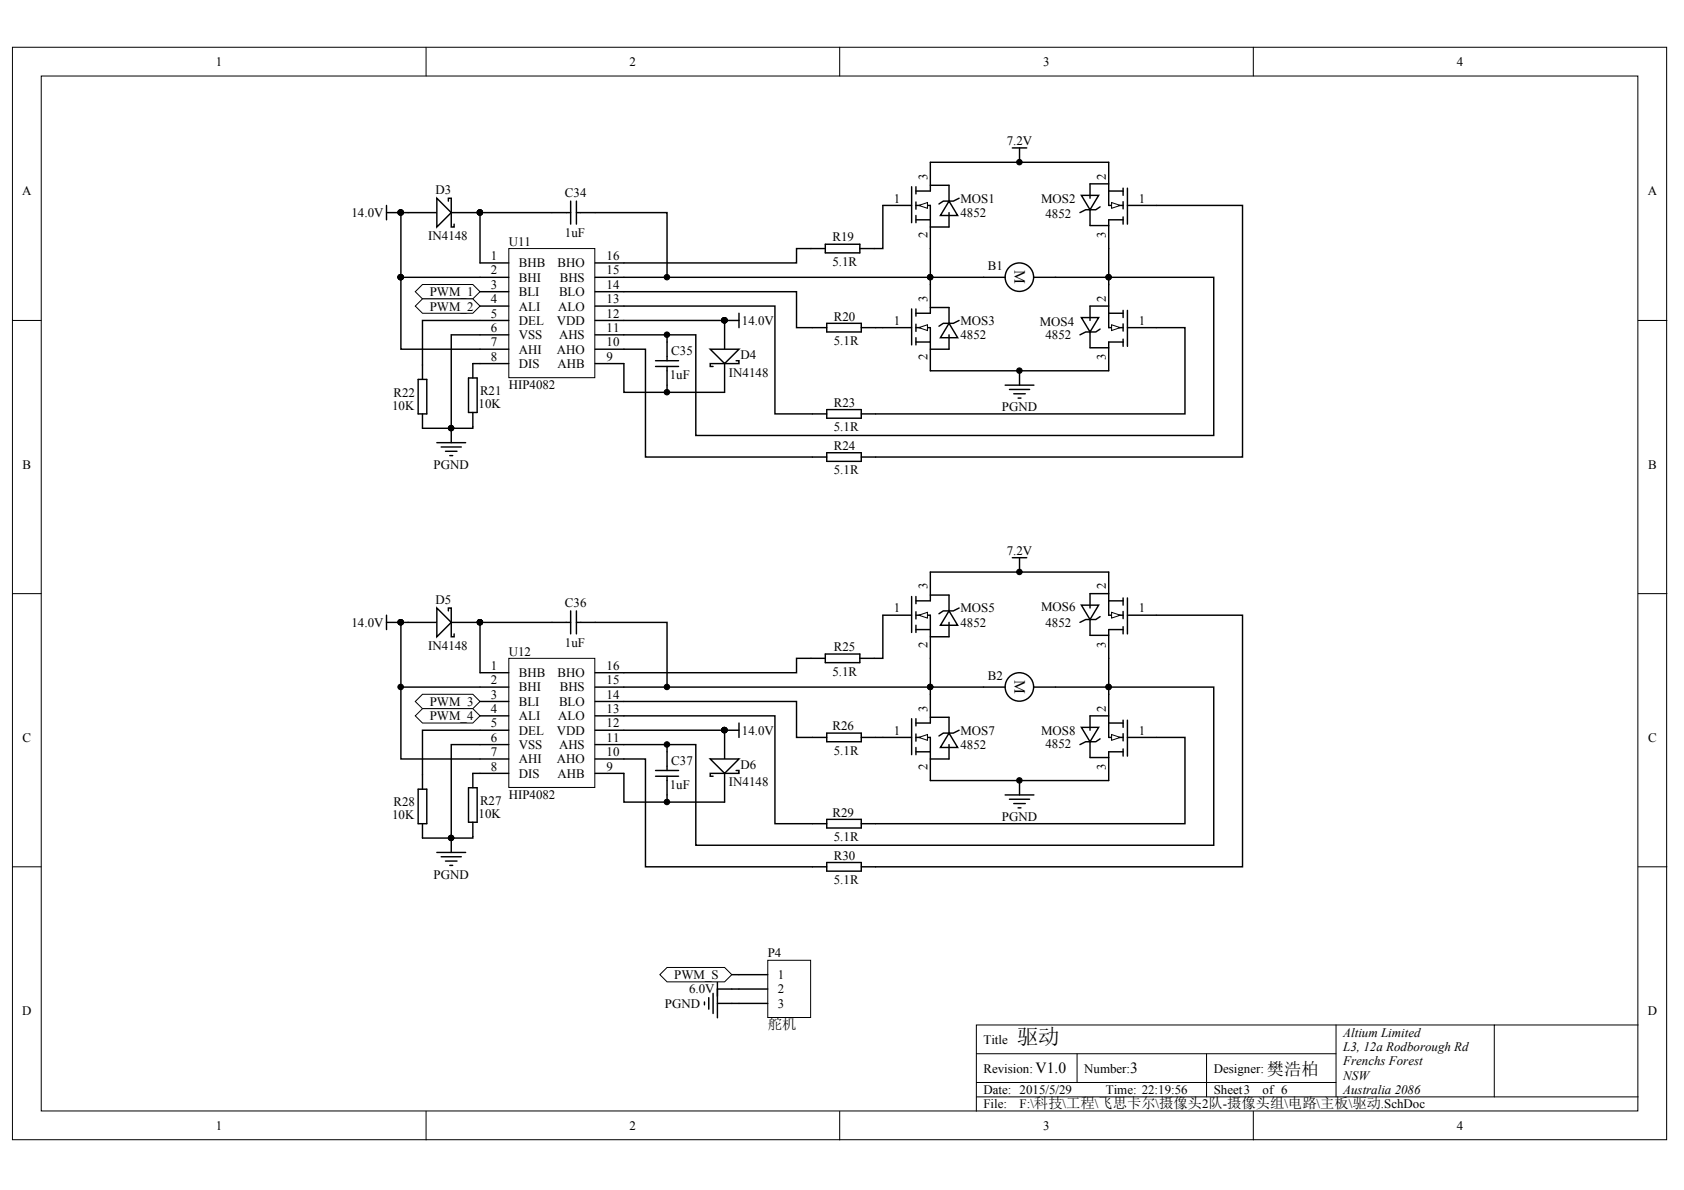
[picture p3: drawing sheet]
<svg xmlns="http://www.w3.org/2000/svg" width="297mm" height="210mm" viewBox="0 0 297 210" stroke-linecap="round" stroke-linejoin="round" font-family="sans-serif">
<defs><g id="words">
<text font-size="3.8" x="179.3" y="184.1">驱动</text>
<text font-size="3" x="223.5" y="189.6">樊浩柏</text>
<g font-size="2.7">
<text x="178.9" y="47.6" transform="rotate(90 178.9 47.6)">M</text>
<text x="178.9" y="119.9" transform="rotate(90 178.9 119.9)">M</text>
<text x="182.6" y="189.3">V1.0</text>
<text x="199.4" y="189.3">3</text>
</g>
<text font-size="2.5" x="135.4" y="181.6">舵机</text>
<g font-size="2.3">
<text x="38.1" y="11.6">1</text>
<text x="111.1" y="11.6">2</text>
<text x="184" y="11.6">3</text>
<text x="257" y="11.6">4</text>
<text x="177.6" y="25.6">7.2V</text>
<text x="3.9" y="34.5">A</text>
<text x="76.8" y="34.2">D3</text>
<text x="99.7" y="34.7">C34</text>
<text x="157.6" y="35.7">1</text>
<text x="163.6" y="31.7" transform="rotate(-90 163.6 31.7)">3</text>
<text x="169.4" y="35.7">MOS1</text>
<text x="183.7" y="35.7">MOS2</text>
<text x="195.1" y="31.7" transform="rotate(-90 195.1 31.7)">2</text>
<text x="200.9" y="35.7">1</text>
<text x="290.7" y="34.5">A</text>
<text x="62" y="38.3">14.0V</text>
<text x="99.7" y="41.8">1uF</text>
<text x="163.6" y="41.9" transform="rotate(-90 163.6 41.9)">2</text>
<text x="169.4" y="38.3">4852</text>
<text x="184.4" y="38.5">4852</text>
<text x="195.1" y="41.9" transform="rotate(-90 195.1 41.9)">3</text>
<text x="75.5" y="42.3">IN4148</text>
<text x="86.6" y="45.9">1</text>
<text x="89.7" y="43.3">U11</text>
<text x="91.5" y="47.1">BHB</text>
<text x="98.3" y="47.1">BHO</text>
<text x="107" y="45.9">16</text>
<text x="146.8" y="42.6">R19</text>
<text x="146.8" y="46.9">5.1R</text>
<text x="174.2" y="47.6">B1</text>
<text x="75.8" y="52.2">PWM_1</text>
<text x="86.6" y="48.4">2</text>
<text x="86.6" y="51">3</text>
<text x="86.6" y="53.5">4</text>
<text x="91.5" y="49.7">BHI</text>
<text x="91.5" y="52.2">BLI</text>
<text x="98.6" y="52.2">BLO</text>
<text x="98.7" y="49.7">BHS</text>
<text x="107" y="53.5">13</text>
<text x="107" y="51">14</text>
<text x="107" y="48.4">15</text>
<text x="163.6" y="53.2" transform="rotate(-90 163.6 53.2)">3</text>
<text x="195.1" y="53.2" transform="rotate(-90 195.1 53.2)">2</text>
<text x="75.8" y="54.8">PWM_2</text>
<text x="86.6" y="56">5</text>
<text x="86.6" y="58.6">6</text>
<text x="91.5" y="54.8">ALI</text>
<text x="91.5" y="57.3">DEL</text>
<text x="91.5" y="59.8">VSS</text>
<text x="98.2" y="57.3">VDD</text>
<text x="98.5" y="54.8">ALO</text>
<text x="98.6" y="59.8">AHS</text>
<text x="107" y="58.6">11</text>
<text x="107" y="56">12</text>
<text x="130.9" y="57.3">14.0V</text>
<text x="147.1" y="56.5">R20</text>
<text x="157.6" y="57.3">1</text>
<text x="169.4" y="57.3">MOS3</text>
<text x="169.4" y="59.8">4852</text>
<text x="183.4" y="57.6">MOS4</text>
<text x="184.4" y="59.8">4852</text>
<text x="200.9" y="57.3">1</text>
<text x="86.6" y="61.1">7</text>
<text x="86.6" y="63.6">8</text>
<text x="91.5" y="62.4">AHI</text>
<text x="91.5" y="64.9">DIS</text>
<text x="98.2" y="62.4">AHO</text>
<text x="98.3" y="64.9">AHB</text>
<text x="107" y="63.6">9</text>
<text x="107" y="61.1">10</text>
<text x="118.4" y="62.6">C35</text>
<text x="130.6" y="63.4">D4</text>
<text x="147.1" y="60.9">5.1R</text>
<text x="163.6" y="63.5" transform="rotate(-90 163.6 63.5)">2</text>
<text x="195.1" y="63.5" transform="rotate(-90 195.1 63.5)">3</text>
<text x="69.4" y="70">R22</text>
<text x="84.4" y="72">10K</text>
<text x="84.7" y="69.7">R21</text>
<text x="89.7" y="68.7">HIP4082</text>
<text x="118.2" y="66.9">1uF</text>
<text x="128.6" y="66.4">IN4148</text>
<text x="147.1" y="71.7">R23</text>
<text x="69.2" y="72.2">10K</text>
<text x="147.1" y="76.1">5.1R</text>
<text x="176.7" y="72.5">PGND</text>
<text x="4" y="82.7">B</text>
<text x="76.5" y="82.7">PGND</text>
<text x="147.1" y="79.4">R24</text>
<text x="147.1" y="83.7">5.1R</text>
<text x="290.7" y="82.7">B</text>
<text x="177.6" y="97.9">7.2V</text>
<text x="76.8" y="106.5">D5</text>
<text x="99.7" y="107">C36</text>
<text x="163.6" y="103.9" transform="rotate(-90 163.6 103.9)">3</text>
<text x="183.7" y="107.8">MOS6</text>
<text x="195.1" y="103.9" transform="rotate(-90 195.1 103.9)">2</text>
<text x="62" y="110.6">14.0V</text>
<text x="157.6" y="108">1</text>
<text x="169.4" y="108">MOS5</text>
<text x="169.4" y="110.6">4852</text>
<text x="184.4" y="110.6">4852</text>
<text x="200.9" y="108">1</text>
<text x="75.5" y="114.6">IN4148</text>
<text x="86.6" y="118.2">1</text>
<text x="89.7" y="115.6">U12</text>
<text x="91.5" y="119.4">BHB</text>
<text x="98.3" y="119.4">BHO</text>
<text x="99.7" y="114.1">1uF</text>
<text x="107" y="118.2">16</text>
<text x="146.8" y="119.2">5.1R</text>
<text x="147.1" y="114.9">R25</text>
<text x="163.6" y="114.2" transform="rotate(-90 163.6 114.2)">2</text>
<text x="174.2" y="119.9">B2</text>
<text x="195.1" y="114.2" transform="rotate(-90 195.1 114.2)">3</text>
<text x="75.8" y="124.5">PWM_3</text>
<text x="86.6" y="120.7">2</text>
<text x="86.6" y="123.2">3</text>
<text x="86.6" y="125.8">4</text>
<text x="91.5" y="122">BHI</text>
<text x="91.5" y="124.5">BLI</text>
<text x="98.6" y="124.5">BLO</text>
<text x="98.7" y="122">BHS</text>
<text x="107" y="125.8">13</text>
<text x="107" y="123.2">14</text>
<text x="107" y="120.7">15</text>
<text x="163.6" y="125.5" transform="rotate(-90 163.6 125.5)">3</text>
<text x="195.1" y="125.5" transform="rotate(-90 195.1 125.5)">2</text>
<text x="4" y="130.9">C</text>
<text x="75.8" y="127">PWM_4</text>
<text x="86.6" y="128.3">5</text>
<text x="86.6" y="130.9">6</text>
<text x="91.5" y="127">ALI</text>
<text x="91.5" y="129.6">DEL</text>
<text x="98.2" y="129.6">VDD</text>
<text x="98.5" y="127">ALO</text>
<text x="107" y="130.9">11</text>
<text x="107" y="128.3">12</text>
<text x="130.9" y="129.6">14.0V</text>
<text x="146.8" y="128.8">R26</text>
<text x="157.6" y="129.6">1</text>
<text x="169.4" y="129.6">MOS7</text>
<text x="183.7" y="129.6">MOS8</text>
<text x="184.4" y="131.9">4852</text>
<text x="200.9" y="129.6">1</text>
<text x="290.7" y="130.9">C</text>
<text x="86.6" y="133.4">7</text>
<text x="86.6" y="135.9">8</text>
<text x="91.5" y="132.1">VSS</text>
<text x="91.5" y="134.7">AHI</text>
<text x="91.5" y="137.2">DIS</text>
<text x="98.2" y="134.7">AHO</text>
<text x="98.3" y="137.2">AHB</text>
<text x="98.6" y="132.1">AHS</text>
<text x="107" y="135.9">9</text>
<text x="107" y="133.4">10</text>
<text x="118.4" y="134.9">C37</text>
<text x="130.6" y="135.7">D6</text>
<text x="147.1" y="133.1">5.1R</text>
<text x="163.6" y="135.8" transform="rotate(-90 163.6 135.8)">2</text>
<text x="169.4" y="132.1">4852</text>
<text x="195.1" y="135.8" transform="rotate(-90 195.1 135.8)">3</text>
<text x="69.4" y="142.3">R28</text>
<text x="84.7" y="142">R27</text>
<text x="89.7" y="141">HIP4082</text>
<text x="118.2" y="139.2">1uF</text>
<text x="128.6" y="138.7">IN4148</text>
<text x="69.2" y="144.5">10K</text>
<text x="84.4" y="144.3">10K</text>
<text x="146.8" y="144">R29</text>
<text x="147.1" y="148.3">5.1R</text>
<text x="176.7" y="144.8">PGND</text>
<text x="76.5" y="155">PGND</text>
<text x="147.1" y="151.6">R30</text>
<text x="147.1" y="156">5.1R</text>
<text x="118.9" y="172.7">PWM_S</text>
<text x="135.4" y="168.9">P4</text>
<text x="137.2" y="172.7">1</text>
<text x="3.9" y="179">D</text>
<text x="117.3" y="177.7">PGND</text>
<text x="121.5" y="175.2">6.0V</text>
<text x="137.2" y="175.2">2</text>
<text x="137.2" y="177.7">3</text>
<text x="290.7" y="179">D</text>
<text x="173.5" y="184.1">Title</text>
<text x="236.9" y="182.9">Altium Limited</text>
<text x="236.9" y="185.4">L3, 12a Rodborough Rd</text>
<text x="173.5" y="189.2">Revision:</text>
<text x="191.3" y="189.2">Number:</text>
<text x="214.1" y="189.2">Designer:</text>
<text x="236.9" y="187.9">Frenchs Forest</text>
<text x="236.9" y="190.5">NSW</text>
<text x="173.5" y="193">Date: 2015/5/29</text>
<text x="173.5" y="195.5">File:</text>
<text x="179.8" y="195.5">F:\科技\工程\飞思卡尔\摄像头2队-摄像头组\电路\主板\驱动.SchDoc</text>
<text x="195.1" y="193">Time: 22:19:56</text>
<text x="214.1" y="193">Sheet3</text>
<text x="222.7" y="193">of 6</text>
<text x="236.9" y="193">Australia 2086</text>
<text x="38.1" y="199.3">1</text>
<text x="111.1" y="199.3">2</text>
<text x="184" y="199.3">3</text>
<text x="257" y="199.3">4</text>
</g>
</g></defs>
<g fill="#fff" stroke="#000" stroke-width=".18">
<path d="M2.2 8.3h291.8v192.7h-291.8z"/>
<path d="M7.3 13.4h281.6v182.6h-281.6z"/>
</g>
<g fill="none" stroke="#000" stroke-width=".18">
<path d="M75.2 8.3v5.1M148.1 8.3v5.1M221.1 8.3v5.1M2.2 56.5h5.1M289 56.5h5M2.2 104.7h5.1M289 104.7h5M2.2 152.9h5.1M289 152.9h5M75.2 196v5.1M148.1 196v5.1M172.2 185.9h63.5"/>
<path d="M172.2 193.5h116.8M172.2 190.9h63.5M190 185.9v5M212.8 185.9v7.6M221.1 196v5.1M235.7 180.8v12.7M263.6 180.8h-91.4v15.2M289 180.8h-25.4v12.7"/>
</g>
<path d="M89.7 43.8h15.2v22.8h-15.2z" fill="#fff" stroke="#000" stroke-width=".18"/>
<g fill="none" stroke="#000" stroke-width=".25">
<path d="M155.7 36.2h5.1M160.8 32.9v6.4M163.6 36.2h.5M164.1 28.6v5.1M164.1 38.8v5M84.7 46.4h5M84.7 48.9h5M84.7 51.5h5M84.7 54h5M84.7 56.5h5M84.7 59.1h5M105 46.4h5"/>
<path d="M105 48.9h5M105 51.5h5M105 54h5M105 56.5h5M105 59.1h5M84.7 61.6h5M84.7 64.1h5M105 61.6h5M105 64.1h5"/>
</g>
<path d="M162.1 36.2l1.5-.5v1z" fill="#fff" stroke="#000" stroke-width=".18"/>
<path d="M161.6 38.8h2.5M161.6 33.7h2.5" fill="none" stroke="#000" stroke-width=".25"/>
<path d="M167.4 35.5l1.5 2.5h-3z" fill="#fff" stroke="#000" stroke-width=".25"/>
<g fill="none" stroke="#000" stroke-width=".25">
<path d="M161.6 32.9v1.3M161.6 35.6v1.3M161.6 38v1.3M161.6 36.2h.7M164.1 36.2v2.6M164.1 32.7h3.3v2.8M167.4 37.5v2.5h-3.3M169.2 35l-1 .5h-1.8l-.8 .5M195.6 36.2h.5M195.6 28.6v5.1M195.6 38.8v5M198.9 36.2h5"/>
<path d="M198.9 33.2v6.3"/>
</g>
<path d="M196.1 35.7l1.5 .5-1.5 .5z" fill="#fff" stroke="#000" stroke-width=".18"/>
<path d="M195.6 33.7h2.5M195.6 38.8h2.5" fill="none" stroke="#000" stroke-width=".25"/>
<path d="M190.7 34.5h3.1l-1.5 2.5z" fill="#fff" stroke="#000" stroke-width=".25"/>
<g fill="none" stroke="#000" stroke-width=".25">
<path d="M192.3 37v2.8h3.3M194 36.5l-.7 .5h-1.8l-1 .5M195.6 33.7v2.5M195.6 32.4h-3.3v2.6M197.3 36.2h.8M198.1 33.2v1.3M198.1 35.6v1.2M198.1 38.3v1.2M155.7 57.8h5.1M160.8 54.5v6.3M163.6 57.8h.5M164.1 50.2v5.1"/>
<path d="M164.1 60.3v5.1"/>
</g>
<path d="M162.1 57.8l1.5-.5v1z" fill="#fff" stroke="#000" stroke-width=".18"/>
<path d="M161.6 55.3h2.5M161.6 60.3h2.5" fill="none" stroke="#000" stroke-width=".25"/>
<path d="M167.4 57l1.5 2.6h-3z" fill="#fff" stroke="#000" stroke-width=".25"/>
<g fill="none" stroke="#000" stroke-width=".25">
<path d="M161.6 54.5v1.3M161.6 57.2v1.3M161.6 59.6v1.2M161.6 57.8h.7M164.1 57.8v2.5M164.1 54.2h3.3v2.8M167.4 59.1v2.5h-3.3M169.2 56.5l-1 .5h-1.8l-.8 .5M195.6 57.8h.5M195.6 50.2v5.1M198.9 57.8h5M198.9 54.7v6.4"/>
<path d="M195.6 60.3v5.1"/>
</g>
<path d="M196.1 57.3l1.5 .5-1.5 .5z" fill="#fff" stroke="#000" stroke-width=".18"/>
<path d="M195.6 55.3h2.5M195.6 60.3h2.5" fill="none" stroke="#000" stroke-width=".25"/>
<path d="M190.7 56h3.1l-1.5 2.6z" fill="#fff" stroke="#000" stroke-width=".25"/>
<path d="M72 37.5h5.1M79.6 37.5h5.1M192.3 58.6v2.7h3.3M194 58l-.7 .6h-1.8l-1 .5M195.6 55.3v2.5M195.6 54h-3.3v2.5M197.3 57.8h.8M198.1 54.7v1.3M198.1 57.1v1.3M198.1 59.8v1.3" fill="none" stroke="#000" stroke-width=".25"/>
<circle cx="84.6" cy="37.5" r=".48" fill="#000" stroke="#000" stroke-width=".18"/>
<path d="M77.1 35l2.5 2.5-2.5 2.5z" fill="#fff" stroke="#000" stroke-width=".25"/>
<g fill="none" stroke="#000" stroke-width=".25">
<path d="M79.1 35.5v-.5h.5v5h.5v-.5M97.4 37.5h3.3M100.7 35.5v4M101.7 37.5h3.3M101.7 35.5v4M155.7 36.2v7.6h-4M127.8 56.5v5.1M143.3 57.8h2.5M145.6 43.8h-5.1v2.6h-30.5M145.6 43.1h6.1v1.5h-6.1zM145.8 57h6.1v1.6h-6.1zM151.9 57.8h3.8"/>
<path d="M164.1 43.8v6.4M173.5 48.9h3.8M182.4 48.9h3.8M73.8 66.9h1.5v6.1h-1.5zM74.5 64.4v2.5M74.5 73v2.5M82.6 66.7h1.6v6.1h-1.6zM83.4 64.1v2.6M83.4 72.8v2.5M127.8 64.1v5.1"/>
<circle cx="179.8" cy="48.9" r="2.51"/>
</g>
<g fill="#000" stroke="#000" stroke-width=".18">
<circle cx="84.6" cy="37.5" r=".48"/>
<circle cx="127.8" cy="56.5" r=".49"/>
<circle cx="164.1" cy="48.9" r=".48"/>
</g>
<path d="M125.3 61.6h5l-2.5 2.5z" fill="#fff" stroke="#000" stroke-width=".25"/>
<g fill="none" stroke="#000" stroke-width=".25">
<path d="M68.2 36.2v2.6M68.2 37.5h2.5M105 37.5h12.7v11.4M164.1 28.6h31.5M178.6 26.1h2.5M179.8 26.1v2.5M203.9 36.2h15.3v44.4h-67.3M70.7 48.9v12.7h14M84.7 59.1h-5.1v19M84.7 56.5h-10.2v7.9M110 51.5h30.5v6.3h2.8M110 54h26.7v19h9.1"/>
<path d="M110 56.5h20.3M110 48.9h63.5M117.7 59.1v4.5M130.3 55.3v2.5M186.2 48.9h27.9v27.9h-91.4v-17.7h-12.7M195.6 43.8v6.4M203.9 57.8h5.1v15.2h-57.1M77.1 78.1h5M77.8 78.8h3.6M78.6 79.6h2M110 64.1v5.1h17.8M110 61.6h3.9v19h31.9"/>
<path d="M115.6 64.6h4.1M115.6 63.6h4.1M117.7 64.6v4.6M129.8 63.6h.5v.5h-5v.5h.5M145.8 72.2h6.1v1.6h-6.1zM145.8 79.9h6.1v1.5h-6.1zM164.1 65.4h31.5M177.3 67.9h5.1M178.1 68.7h3.5M178.8 69.5h2M179.6 70.2h.5M179.8 65.4v2.5"/>
<path d="M79.3 80.4h.5"/>
</g>
<g fill="#000" stroke="#000" stroke-width=".18">
<circle cx="70.7" cy="37.5" r=".49"/>
<circle cx="179.8" cy="28.6" r=".48"/>
<circle cx="70.7" cy="48.9" r=".49"/>
<circle cx="117.6" cy="59" r=".48"/>
<circle cx="117.6" cy="48.9" r=".48"/>
<circle cx="127.8" cy="56.5" r=".49"/>
<circle cx="195.5" cy="48.9" r=".48"/>
<circle cx="79.6" cy="75.5" r=".48"/>
<circle cx="117.6" cy="69.2" r=".48"/>
<circle cx="179.8" cy="65.4" r=".48"/>
</g>
<g fill="#fff" stroke="#000" stroke-width=".18">
<path d="M73.3 51.5l1.2-1.3h8.9l1.3 1.3-1.3 1.2h-8.9z" fill-rule="evenodd"/>
<path d="M73.3 54l1.2-1.3h8.9l1.3 1.3-1.3 1.3h-8.9z" fill-rule="evenodd"/>
</g>
<path d="M89.7 116.1h15.2v22.8h-15.2z" fill="#fff" stroke="#000" stroke-width=".18"/>
<g fill="none" stroke="#000" stroke-width=".25">
<path d="M84.7 118.7h5M105 118.7h5M155.7 108.5h5.1M160.8 105.2v6.4M163.6 108.5h.5M164.1 100.9v5.1M164.1 111.1v5M84.7 121.2h5M84.7 123.7h5M84.7 126.3h5M84.7 128.8h5M84.7 131.3h5"/>
<path d="M84.7 133.9h5M84.7 136.4h5M105 121.2h5M105 123.7h5M105 126.3h5M105 128.8h5M105 131.3h5M105 133.9h5M105 136.4h5"/>
</g>
<path d="M162.1 108.5l1.5-.5v1z" fill="#fff" stroke="#000" stroke-width=".18"/>
<path d="M161.6 111.1h2.5M161.6 106h2.5" fill="none" stroke="#000" stroke-width=".25"/>
<path d="M167.4 107.8l1.5 2.5h-3z" fill="#fff" stroke="#000" stroke-width=".25"/>
<g fill="none" stroke="#000" stroke-width=".25">
<path d="M161.6 105.2v1.3M161.6 107.9v1.3M161.6 110.3v1.3M161.6 108.5h.7M164.1 108.5v2.6M164.1 105h3.3v2.8M167.4 109.8v2.5h-3.3M169.2 107.2l-1 .6h-1.8l-.8 .5M195.6 108.5h.5M195.6 100.9v5.1M195.6 111.1v5M198.9 108.5h5"/>
<path d="M198.9 105.5v6.3"/>
</g>
<path d="M196.1 108l1.5 .5-1.5 .5z" fill="#fff" stroke="#000" stroke-width=".18"/>
<path d="M195.6 106h2.5M195.6 111.1h2.5" fill="none" stroke="#000" stroke-width=".25"/>
<path d="M190.7 106.7h3.1l-1.5 2.6z" fill="#fff" stroke="#000" stroke-width=".25"/>
<g fill="none" stroke="#000" stroke-width=".25">
<path d="M192.3 109.3v2.8h3.3M194 108.8l-.7 .5h-1.8l-1 .5M195.6 106v2.5M195.6 104.7h-3.3v2.5M197.3 108.5h.8M198.1 105.5v1.2M198.1 107.9v1.2M198.1 110.5v1.3M155.7 130.1h5.1M160.8 126.8v6.3M163.6 130.1h.5M164.1 122.5v5"/>
<path d="M164.1 132.6v5.1"/>
</g>
<path d="M162.1 130.1l1.5-.5v1z" fill="#fff" stroke="#000" stroke-width=".18"/>
<path d="M161.6 132.6h2.5M161.6 127.5h2.5" fill="none" stroke="#000" stroke-width=".25"/>
<path d="M167.4 129.3l1.5 2.5h-3z" fill="#fff" stroke="#000" stroke-width=".25"/>
<g fill="none" stroke="#000" stroke-width=".25">
<path d="M161.6 126.8v1.2M161.6 129.5v1.2M161.6 131.8v1.3M161.6 130.1h.7M164.1 130.1v2.5M164.1 126.5h3.3v2.8M167.4 131.3v2.6h-3.3M169.2 128.8l-1 .5h-1.8l-.8 .5M195.6 130.1h.5M195.6 122.5v5M195.6 132.6v5.1M198.9 130.1h5"/>
<path d="M198.9 127v6.4"/>
</g>
<path d="M196.1 129.6l1.5 .5-1.5 .5z" fill="#fff" stroke="#000" stroke-width=".18"/>
<path d="M195.6 127.5h2.5M195.6 132.6h2.5" fill="none" stroke="#000" stroke-width=".25"/>
<path d="M190.7 128.3h3.1l-1.5 2.5z" fill="#fff" stroke="#000" stroke-width=".25"/>
<path d="M72 109.8h5.1M79.6 109.8h5.1M192.3 130.8v2.8h3.3M194 130.3l-.7 .5h-1.8l-1 .5M195.6 127.5v2.6M195.6 126.3h-3.3v2.5M197.3 130.1h.8M198.1 127v1.3M198.1 129.4v1.3M198.1 132.1v1.3" fill="none" stroke="#000" stroke-width=".25"/>
<circle cx="84.6" cy="109.8" r=".48" fill="#000" stroke="#000" stroke-width=".18"/>
<path d="M77.1 107.2l2.5 2.6-2.5 2.5z" fill="#fff" stroke="#000" stroke-width=".25"/>
<g fill="none" stroke="#000" stroke-width=".25">
<path d="M79.1 107.8v-.6h.5v5.1h.5v-.5M97.4 109.8h3.3M100.7 107.8v4M101.7 109.8h3.3M101.7 107.8v4M145.6 116.1h-5.1v2.6h-30.5M145.6 115.4h6.1v1.5h-6.1zM155.7 108.5v7.6h-4M164.1 116.1v6.4M73.8 139.2h1.5v6.1h-1.5zM74.5 136.7v2.5M82.6 138.9h1.6v6.1h-1.6z"/>
<path d="M83.4 136.4v2.5M127.8 128.8v5.1M127.8 136.4v5.1M143.3 130.1h2.5M145.8 129.3h6.1v1.5h-6.1zM151.9 130.1h3.8M173.5 121.2h3.8M182.4 121.2h3.8M74.5 145.3v2.5M83.4 145v2.6"/>
<circle cx="179.8" cy="121.2" r="2.51"/>
</g>
<g fill="#000" stroke="#000" stroke-width=".18">
<circle cx="84.6" cy="109.8" r=".48"/>
<circle cx="127.8" cy="128.8" r=".49"/>
<circle cx="164.1" cy="121.2" r=".48"/>
</g>
<path d="M125.3 133.9h5l-2.5 2.5z" fill="#fff" stroke="#000" stroke-width=".25"/>
<g fill="none" stroke="#000" stroke-width=".25">
<path d="M178.6 98.4h2.5M179.8 98.4v2.5M68.2 108.5v2.6M68.2 109.8h2.5M105 109.8h12.7v11.4M164.1 100.9h31.5M195.6 116.1v6.4M203.9 108.5h15.3v44.4h-67.3M70.7 121.2h14M84.7 131.3h-5.1v19.1M84.7 128.8h-10.2v7.9M110 136.4v5.1h17.8"/>
<path d="M110 123.7h30.5v6.4h2.8M110 126.3h26.7v19h9.1M110 133.9h3.9v19h31.9M110 128.8h20.3M110 121.2h63.5M115.6 136.9h4.1M115.6 135.9h4.1M117.7 131.3v4.6M117.7 136.9v4.6M129.8 135.9h.5v.5h-5v.5h.5M130.3 127.5v2.6M164.1 137.7h31.5"/>
<path d="M179.8 137.7v2.5M186.2 121.2h27.9v27.9h-91.4v-17.8h-12.7M203.9 130.1h5.1v15.2h-57.1M77.1 150.4h5M77.8 151.1h3.6M78.6 151.9h2M79.3 152.6h.5M145.8 144.5h6.1v1.6h-6.1zM145.8 152.1h6.1v1.6h-6.1zM177.3 140.2h5.1M178.1 141h3.5M178.8 141.7h2"/>
<path d="M179.6 142.5h.5"/>
</g>
<g fill="#000" stroke="#000" stroke-width=".18">
<circle cx="70.7" cy="109.8" r=".49"/>
<circle cx="179.8" cy="100.9" r=".48"/>
<circle cx="70.7" cy="121.2" r=".49"/>
<circle cx="117.6" cy="121.2" r=".48"/>
<circle cx="117.6" cy="131.3" r=".48"/>
<circle cx="127.8" cy="128.8" r=".49"/>
<circle cx="179.8" cy="137.7" r=".48"/>
<circle cx="195.5" cy="121.2" r=".48"/>
<circle cx="79.6" cy="147.8" r=".48"/>
<circle cx="117.6" cy="141.5" r=".48"/>
</g>
<g fill="#fff" stroke="#000" stroke-width=".18">
<path d="M73.3 123.7l1.2-1.2h8.9l1.3 1.2-1.3 1.3h-8.9z" fill-rule="evenodd"/>
<path d="M73.3 126.3l1.2-1.3h8.9l1.3 1.3-1.3 1.2h-8.9z" fill-rule="evenodd"/>
</g>
<path d="M135.4 169.4h7.6v10.1h-7.6z" fill="#fff" stroke="#000" stroke-width=".18"/>
<path d="M124.3 176.7v.5M125 176v2M125.8 175.2v3.6M126.5 174.5h2.6M126.5 177h2.6M126.5 173.2v6.3M130.3 171.9h5.1M130.3 174.5h5.1M130.3 177h5.1" fill="none" stroke="#000" stroke-width=".25"/>
<path d="M116.4 171.9l1.3-1.2h10.1l1.3 1.2-1.3 1.3h-10.1z" fill-rule="evenodd" fill="#fff" stroke="#000" stroke-width=".18"/>
<path d="M72 37.5h-1.3v11.4h14M97.4 37.5h-12.7v8.9M83.4 75.3v.2h-8.9M83.4 64.1h1.3M72 109.8h-1.3v24.1h14M97.4 109.8h-12.7v8.9M83.4 136.4h1.3M83.4 147.6v.2h-8.9M129.1 171.9h1.2M129.1 174.5h1.2M129.1 177h1.2" fill="none" stroke="#000" stroke-width=".25"/>
<g fill="#000" stroke="#000" stroke-width=".18">
<circle cx="70.7" cy="37.5" r=".49"/>
<circle cx="84.6" cy="37.5" r=".48"/>
<circle cx="70.7" cy="48.9" r=".49"/>
<circle cx="70.7" cy="109.8" r=".49"/>
<circle cx="84.6" cy="109.8" r=".48"/>
</g>
<use href="#words"/>
</svg>
